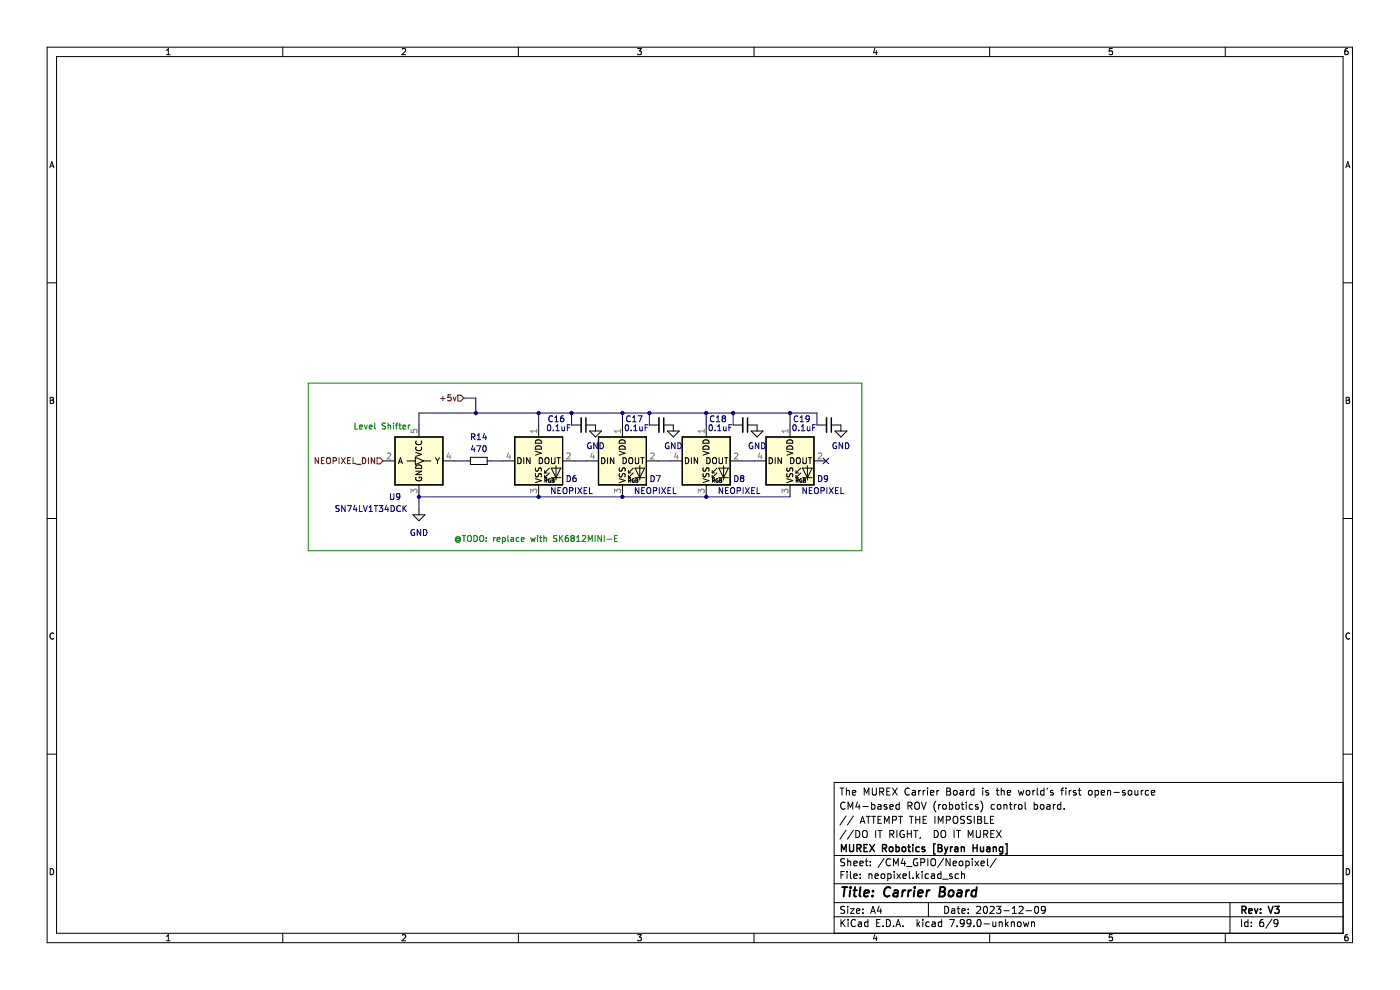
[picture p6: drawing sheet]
<svg xmlns="http://www.w3.org/2000/svg" width="297mm" height="210mm" viewBox="0 0 297 210" stroke-linecap="round" stroke-linejoin="round" font-family="sans-serif">
<g fill="none" stroke="#000" stroke-width=".21">
<path d="M10 10h276.9v190h-276.9zM12 12h272.9v186h-272.9zM35.3 11.6h.8M35.3 10.7l.4-.4v1.3M60 10v2M85.3 10.4l.5-.1 .3 .4-.8 .9h.8M110 10v2M135.2 10.3h.9l-.5 .5 .4 .1v.6l-.2 .1-.6-.1M160 10v2M185.6 10.2l-.3 1h.8M185.9 10.7v.9M209.9 10v2"/>
<path d="M236 10.3h-.7v.6h.6l.1 .6-.2 .1-.5-.1M259.9 10v2M285.9 10.3l-.4 .1-.2 .2v.8l.2 .2 .5-.1-.1-.6-.4-.1-.2 .2M10.6 35.6l.4-1.3 .4 1.3M10.7 35.2h.6M285.5 35.6l.4-1.3 .5 1.3M285.6 35.2h.6M10 60h2M284.9 60h2M10.7 84.3h.4l.2 .2-.2 .4 .2 .1 .1 .3-.2 .3h-.5zM10.7 84.9h.4M285.6 84.3h.4l.3 .2-.3 .4 .3 .1v.3l-.2 .3h-.5z"/>
<path d="M285.6 84.9h.4M10 110h2M284.9 110h2M11.4 134.4a.58 .58 0 0 0-.8 .5 .58 .58 0 0 0 .8 .5M286.3 134.4a.58 .58 0 0 0-.8 .5 .58 .58 0 0 0 .8 .5M10 160h2M284.9 160h2M178.2 167.2h.9M178.6 167.2v1.5M179.3 170.3a.71 .71 0 0 0-1 .5 .71 .71 0 0 0 .7 .9l.3-.2M179.5 176.1l-1.3 1.9M179.5 173.1l-1.3 1.9"/>
<path d="M179.6 167.8l.2-.1h.3l.1 1M179.6 167.2v1.5M179.9 171.7v-1.5l.5 1 .5-1v1.5M180.8 168.2l.8-.2-.1-.3h-.4l-.3 .2 .1 .7h.6M181.1 176.1l-1.3 1.9M181.1 173.1l-1.3 1.9M181.6 176.2a.76 .76 0 0 1 .8 .7 .76 .76 0 0 1-.8 .8zM181.9 170.1l-.3 1.1h.9M182.3 170.7v1M182.5 174.7l.5-1.5 .5 1.5M182.6 174.2h.7M183.1 176.4l.2-.2a.5 .5 0 0 1 .7 .5v.5a.5 .5 0 0 1-.5 .5 .5 .5 0 0 1-.5-.5z"/>
<path d="M183.1 171.1h1.1M183.3 168.7v-1.5l.5 1 .5-1v1.5M183.8 173.2h.8M184.2 173.2v1.5M184.9 170.7h.4l.3 .2-.1 .7h-.6M184.9 173.2h.9M184.9 170.2v1.5M185.1 167.2v1.2l.2 .3 .5-.1 .1-.2v-1.2M185.3 173.2v1.5M185.8 176.2v1.5M186.3 170.7h.5l.1 1M186.3 176.2h.8"/>
<path d="M186.3 173.9h.5M186.6 167.9h.7l.2-.2-.1-.4-.8-.1v1.5M186.7 176.2v1.5M186.9 171l-.5 .1-.2 .2 .2 .4 .5-.1M187 167.9l.5 .8M187 173.2h-.7v1.5h.7M187.6 174.7v-1.5l.5 1 .5-1v1.5M188.1 170.7h-.3l-.2 .2v.2l.5 .1v.4h-.5M188.1 167.9h.5M188.8 171.2l.7-.2-.1-.3h-.4l-.2 .2v.7h.6M188.8 176.9h.7l.1-.2v-.4l-.8-.1v1.5M188.8 167.2h-.7v1.5h.7"/>
<path d="M189.1 176.9l.5 .8M189.3 167.2l1 1.5M189.3 173.9h.8l.1-.2-.1-.4-.8-.1v1.5M190.3 176.2v1.5M190.3 167.2l-1 1.5M190.6 173.2h.9M190.8 170.7h-.5l-.2 .2 .1 .7h.6M190.8 170.2v1.5M191.1 173.2v1.5M191.8 176.2a.7 .7 0 0 0-.9 .7 .7 .7 0 0 0 .9 .7v-.6h-.2M192.5 176.2v1.5M192.5 176.9h.8"/>
<path d="M192.6 170.9h.7l.2-.2-.1-.4-.8-.1v1.5M192.9 167.3a.71 .71 0 0 0-1 .5 .71 .71 0 0 0 .7 .9l.3-.2M192.9 173.2h.9M193 170.9l.5 .8M193.3 176.2v1.5M193.3 173.2v1.5M193.6 167.7h.5l.1 1M193.8 176.2h.9M194.1 170.4l.3-.2a.5 .5 0 0 1 .7 .5v.5a.5 .5 0 0 1-.5 .5 .5 .5 0 0 1-.5-.5zM194.2 168l-.5 .1-.2 .2 .2 .4 .5-.1M194.3 176.2v1.5M194.3 173.2v1.5"/>
<path d="M194.3 173.9h.8M194.9 167.7v1M195.1 173.2v1.5M195.3 177.6l-.2 .3M195.3 167.7l-.4 .2M195.5 170.2l.5 1.5 .5-1.5M195.8 167.7v1M195.8 173.9h.5M196.3 167.7l-.5 .2M196.6 173.2h-.8v1.5h.8M196.8 167.2v.1M196.8 167.7v1"/>
<path d="M197.4 168.2l.7-.2-.1-.3h-.4l-.2 .2 .1 .7h.5M198.2 176.2a.76 .76 0 0 1 .9 .7 .76 .76 0 0 1-.9 .8zM198.3 173.2v1.5M198.5 169.9a1.72 1.72 0 0 0 0 2.3M198.8 167.7v1M199 174.7v-1.5l.5 1 .5-1v1.5M199.1 170.7v1M199.2 167.7l-.4 .2M199.5 170.7l-.4 .2M199.7 176.4l.3-.2a.5 .5 0 0 1 .6 .5v.5a.5 .5 0 0 1-.5 .5 .5 .5 0 0 1-.5-.5zM200 170.8l.3-.1 .4 .1 .1 .6-.2 .2-.3 .1-.3-.2zM200.8 173.9h.7l.1-.2-.1-.4-.7-.1v1.5"/>
<path d="M200.8 167.2h.5l.3 .2-.3 .5 .3 .1 .1 .4-.3 .3h-.6zM200.8 167.9h.5M201.4 170.2v1.5M201.4 170.7h.4l.3 .2-.1 .7h-.6M202.3 173.4l.2-.2a.5 .5 0 0 1 .7 .5v.5a.5 .5 0 0 1-.5 .5 .5 .5 0 0 1-.5-.5zM202.3 167.8l.2-.1 .5 .1v.6l-.1 .2-.4 .1-.2-.2zM202.4 176.2v1.5M202.8 170.7h.4l.3 .2v.5l-.3 .3-.4-.1-.1-.2zM202.9 176.2h.9M203.3 176.2v1.5M203.7 167.7h.6v1M203.9 170.7h.6"/>
<path d="M204.1 170.2v1.2l.4 .3M204.3 168l-.5 .1-.2 .2 .2 .4 .5-.1M204.6 173.2h-.6l-.2 .1v.4l.7 .3 .1 .4-.3 .3-.5-.1M205 170.2v.1M205 170.7v1M205 167.7v1M205.4 177.7v-1.5l.5 1 .5-1v1.5M205.5 167.7l-.5 .2M206 173.2h-.5l-.2 .1v.4l.6 .3 .1 .4-.2 .3-.6-.1M206.3 170.7h-.4l-.3 .2 .2 .7h.5M206.6 167.2v1.5M206.6 167.7h-.4l-.3 .2 .1 .7h.6"/>
<path d="M206.7 173.2v1.5M207.1 176.2v1.2l.3 .3 .4-.1 .2-.2v-1.2M207.4 173.2h.5l.3 .2-.3 .5 .3 .1 .1 .4-.3 .3h-.6zM207.4 173.9h.5M207.5 170.7h-.4l-.2 .2 .1 .2 .5 .1v.4h-.6M208 169.9a1.72 1.72 0 0 1 0 2.3M208.5 167.2v.1M208.5 167.7v1M208.7 176.9h.7l.1-.2v-.4l-.8-.1v1.5M208.9 173.2v1.5h.7M209 176.9l.5 .8M209.7 167.7h-.4l-.2 .2 .1 .2 .5 .1v.4h-.6"/>
<path d="M210.1 173.9h.5M210.2 176.9h.5M210.8 173.2h-.7v1.5h.7M210.9 176.2h-.7v1.5h.7M211 170.7h-.5l-.2 .2 .1 .7h.6M211.3 167.7h.6M211.4 176.2l1 1.5M211.5 167.2v1.2l.4 .3M211.7 170.7h.3l.3 .2v.5l-.3 .3-.3-.1-.2-.2zM212.4 167.8l.2-.1h.4v1M212.4 167.2v1.5M212.4 176.2l-1 1.5"/>
<path d="M213 170.8l.2-.1h.3l.1 1M213 170.7v1M213.7 168.2l.7-.2-.1-.3h-.4l-.2 .2 .1 .7h.5M214.1 170.7h.6M214.3 170.2v1.2l.4 .3M215.2 170.7v1M215.6 170.7l-.4 .2M216 167.7l.3 1 .3-.8 .3 .8 .3-1M216.1 170.8l.2-.1 .5 .1v.6l-.1 .2-.4 .1-.2-.2zM217.5 170.2v1.2l.2 .3M217.8 167.8l.2-.1 .4 .1 .1 .6-.2 .2-.3 .1-.2-.2zM219.1 167.7v1"/>
<path d="M219.4 170.7h.4l.3 .2-.1 .7h-.6M219.4 170.2v1.5M219.5 167.7l-.4 .2M220 167.2v1.2l.3 .3M220.8 170.7h.4l.3 .2v.5l-.3 .3-.4-.1-.1-.2zM221.5 167.7h-.5l-.2 .2 .1 .7h.6M221.5 167.2v1.5M222.1 170.7h.6l.1 1M222.3 167.2l-.2 .2M222.8 171l-.5 .1-.3 .2 .3 .4 .5-.1M223.4 167.7h-.4l-.2 .2 .1 .2 .5 .1v.4h-.6M223.5 170.7v1"/>
<path d="M223.9 170.7l-.4 .2M225 170.7h-.4l-.3 .2 .2 .7h.5M225 170.2v1.5M225 167.7h.6M225.6 167.2l-.3 .2v1.3M225.8 171.5v.2M226.1 167.2v.1M226.1 167.7v1M226.8 167.7v1M227.3 167.7l-.5 .2M228.3 167.7h-.4l-.2 .2 .1 .2 .5 .1v.4h-.6M228.8 167.7h.5"/>
<path d="M229 167.2v1.2l.3 .3M231 167.8l.2-.1 .4 .1 .1 .6-.2 .2-.3 .1-.2-.2zM232.3 167.7h.5l.2 .2-.1 .7h-.6M232.3 167.7v1.5M233.6 168.2l.7-.2v-.3h-.5l-.2 .2 .1 .7h.6M235 167.8l.2-.1h.3l.1 1M235 167.7v1M236.3 168.1h1.2M238.7 167.7h-.4l-.2 .2 .1 .2 .5 .1v.4h-.6M239.4 167.8l.2-.1 .4 .1 .1 .6-.1 .2-.4 .1-.2-.2zM240.8 167.7v.9l.4 .1 .2-.2M241.4 167.7v1"/>
<path d="M242.1 167.7v1M242.5 167.7l-.4 .2M243.7 167.7h-.4l-.3 .2 .1 .7h.6M244.3 168.2l.7-.2-.1-.3h-.4l-.2 .2v.7h.6M284.9 166h-107.9v32M10.7 184.3a.66 .66 0 0 1 .7 .6 .66 .66 0 0 1-.7 .7zM35.3 198.6l.4-.3v1.3M35.3 199.6h.8M60 198v2M85.3 198.4l.5-.1 .3 .3-.8 1h.8M110 198v2M135.2 198.3h.9l-.5 .5 .4 .1v.5l-.2 .2-.6-.2"/>
<path d="M160 198v2M177 194.5h107.9M177 191.5h107.9M177 187.5h107.9M177 181.5h107.9M178.4 185.6h.5M178.4 195.1v1.5M178.6 195.7l.7 .9M179.1 184.9h-.7v1.5M179.2 192.3h-.6l-.2 .1v.4l.7 .3 .1 .4-.3 .3-.6-.1M179.2 182.2h-.6l-.2 .1v.4l.7 .3 .1 .4-.3 .3-.6-.1M179.3 195.1l-.9 .8"/>
<path d="M179.7 184.9v.1M179.7 185.4v1M179.8 182.2v1.5M179.8 192.3v.1M179.8 192.8v1M179.8 182.8l.3-.1h.3l.1 1M179.9 195.1v.1M179.9 195.6v1M180.4 192.8h.8l-.8 1h.8M180.4 184.9v1.2l.2 .3M181.1 185.9l.7-.2v-.3h-.5l-.2 .2 .1 .7h.6M181.1 183.2l.7-.2v-.3h-.5l-.2 .2 .1 .7h.6"/>
<path d="M181.5 195.2a.71 .71 0 0 0-1 .5 .71 .71 0 0 0 .7 .9l.3-.2M181.7 193.3l.7-.2-.1-.3h-.4l-.2 .2 .1 .7h.5M182.1 195.6h.6l.1 1M182.4 183.2l.7-.2v-.3h-.5l-.2 .2 .1 .7h.6M182.5 186.2v.2M182.5 185.4v.2M182.8 195.9l-.5 .1-.2 .2 .2 .4 .5-.1M183.1 192.8v.2M183.1 193.6v.2M183.6 182.7h.5M183.8 182.2v1.2l.3 .3M184.1 195.6h-.4l-.3 .2 .2 .7h.5"/>
<path d="M184.1 195.1v1.5M184.3 185.5l.3-.1h.3l.1 1M184.3 185.4v1M184.6 183.5v.2M184.6 182.7v.2M184.7 193.8l.5-1.5 .5 1.5M184.8 193.3h.8M185.6 198.2l-.3 .9h.8M185.6 185.9l.7-.2v-.3h-.5l-.2 .2 .1 .7h.6M185.9 198.7v.9M186 195.8h.5M186.5 192.2l-.4 1.1h1"/>
<path d="M186.7 195.1h-.7v1.5h.7M186.8 192.8v1M187 185.5l.2-.1 .4 .1 .1 .6-.1 .2-.4 .1-.2-.2zM187.3 196.4v.2M187.6 182.1l-1.3 1.9M188.1 195.1a.76 .76 0 0 1 .8 .7 .76 .76 0 0 1-.8 .8zM188.3 185.4h.5l.3 .2-.2 .7h-.6M188.3 185.4v1.5M188.9 182.3a.71 .71 0 0 0-1 .5 .71 .71 0 0 0 .7 .9l.3-.2M189.6 196.4v.2M189.6 183.7v-1.5l.5 1 .5-1v1.5M189.7 184.9v.1"/>
<path d="M189.7 185.4v1M190.1 196.6l.5-1.5 .5 1.5M190.2 196.1h.7M190.3 185.4l.8 1M191.1 185.4l-.8 1M191.6 185.9l.7-.2-.1-.3h-.4l-.2 .2v.7h.6M191.6 196.4v.2M191.6 182.1l-.4 1.1h.9M191.9 182.7v1M192.3 183.8h1.2M192.9 184.9v1.2l.2 .3M193.7 186.2v.2"/>
<path d="M194.4 184.9v1.5M194.6 185.8l.4 .6M194.6 195.1v1.5M194.6 182.2a.7 .7 0 0 0-.8 .7 .7 .7 0 0 0 .8 .7l.1-.6h-.3M194.7 196l.4 .6M195 185.4l-.6 .5M195.1 195.6l-.5 .5M195.3 182.9h.8l.1-.2-.1-.4-.8-.1v1.5M195.6 184.9v.1M195.6 185.4v1M195.8 195.1v.1M195.8 195.6v1"/>
<path d="M196.8 182.2v1.5M197 191.5v3M197 185.4h-.4l-.3 .2 .1 .7h.6M197.1 195.6h-.4l-.3 .2 .2 .7h.5M197.6 182.4l.2-.2a.5 .5 0 0 1 .7 .5v.5a.5 .5 0 0 1-.5 .5 .5 .5 0 0 1-.5-.5zM197.6 185.4h.6l.1 1M197.8 195.6h.5l.1 1M198.3 185.7l-.5 .1-.3 .2 .3 .4 .5-.1M198.4 195.9l-.5 .1-.2 .2 .2 .4 .5-.1M199.6 185.4h-.4l-.3 .2 .1 .7h.6M199.6 184.9v1.5M199.8 195.6h-.5l-.3 .2 .2 .7h.6"/>
<path d="M199.8 195.1v1.5M200 186.5h1.1M200.2 182.1l-1.3 1.9M200.4 192.3a.76 .76 0 0 1 .9 .7 .76 .76 0 0 1-.9 .8zM201.5 195.1h1l-.7 1.5M201.5 182.2v1.5l-.8-1.5v1.5M201.9 192.8h.6v1M202 185.4h-.4l-.2 .2 .1 .2 .5 .1v.4h-.6M202.2 183.2l.7-.2-.1-.3h-.4l-.2 .2 .1 .7h.5M202.5 193.1l-.5 .1-.2 .2 .2 .4 .5-.1M203 192.8h.6M203 196.4v.2"/>
<path d="M203.3 192.3v1.2l.3 .3M203.3 185.4h-.4l-.3 .2 .2 .7h.5M203.5 182.8l.3-.1 .4 .1 .1 .6-.2 .2-.3 .1-.3-.2zM204 185.5l.2-.1h.3l.1 1M204 184.9v1.5M204 193.3l.8-.2-.1-.3h-.4l-.3 .2 .1 .7h.6M204.5 195.7l-.2 .3h-.3l-.3-.3v-.4l.3-.2h.4l.1 .2a1 1 0 0 1-.4 1.3h-.3M204.9 182.7h.4l.3 .2-.1 .7h-.6M204.9 182.7v1.5M205.4 193.6v.2M205.4 192.8v.2M206 195.7l-.3 .3h-.3l-.3-.3v-.4l.3-.2h.4l.2 .2a1 1 0 0 1-.5 1.3h-.2"/>
<path d="M206.3 182.2v.1M206.3 182.7v1M206.6 196.4v.2M206.8 182.7l.8 1M207.2 192.4l.6-.1 .2 .4-.9 1.1h.9M207.4 195.2l.2-.1a.8 .8 0 0 1 .5 .7 .8 .8 0 0 1-.5 .8l-.3-.6zM207.6 182.7l-.8 1M208.1 183.2l.7-.2v-.3h-.5l-.2 .2 .1 .7h.6M208.8 192.4l.2-.1a.8 .8 0 0 1 .5 .7 .8 .8 0 0 1-.5 .8l-.4-.6zM208.8 196h1.1M209.5 182.2v1.2l.2 .3M209.9 198v2"/>
<path d="M210 192.4l.6-.1 .3 .4-.9 1.1h.9M210.6 195.6l.1 .9 .3 .1 .3-.2M211.3 195.6v1M211.3 182.1l-1.3 1.9M211.4 192.3h.9l-.5 .5 .5 .2v.6l-.3 .2-.6-.2M212 195.7l.2-.1h.3l.1 1M212 195.6v1M213 193.2h1.1M213.3 195.1v1.5M213.5 196l.4 .6M213.9 195.6l-.6 .5M214.5 195.7l.3-.1h.3l.1 1"/>
<path d="M214.5 195.6v1M214.8 193.8h.8M214.8 192.7l.4-.4v1.5M216 195.6h.3l.3 .2v.5l-.3 .3-.3-.1-.2-.2zM216.2 192.4l.6-.1 .2 .4-.9 1.1h.9M217.1 195.6l.3 1 .3-.8 .3 .8 .3-1M217.7 193.2h1.1M218.8 195.7l.2-.1h.4l.1 1M218.8 195.6v1M219.6 192.4l.2-.1a.8 .8 0 0 1 .6 .7 .8 .8 0 0 1-.6 .8l-.3-.6zM221.8 192.9l-.3 .3h-.3l-.3-.3v-.4l.3-.2h.4l.2 .2a1 1 0 0 1-.5 1.3h-.3M236 198.3h-.7v.6l.6-.1 .1 .6-.2 .2-.5-.2"/>
<path d="M259.9 198v2M260.9 191.5v6.5M263.4 195.1v1.5M264.7 195.6h-.4l-.3 .2 .2 .7h.5M264.7 195.1v1.5M265.5 196.4v.2M265.5 195.6v.2M268 195.1h-.5a1.01 1.01 0 0 0 0 1.5l.5-.2 .1-.5-.3-.3-.4 .1-.2 .2M269.8 195l-1.3 1.9M271.1 195.7l-.3 .3h-.3l-.3-.3v-.4l.3-.2h.5l.1 .2a1 1 0 0 1-.4 1.3h-.3M285.6 184.3a.66 .66 0 0 1 .7 .6 .66 .66 0 0 1-.7 .7zM285.9 198.3h-.4l-.2 .3v.7l.2 .3 .5-.2-.1-.6h-.4l-.2 .2"/>
</g>
<g fill="none" stroke="#000" stroke-width=".3">
<path d="M180.2 179.1v1.3l.3 .2h.4l.2-.2v-1.3M181.8 179.9h.7l.2-.3-.1-.3-.8-.2v1.5M182.2 179.9l.5 .7M183.3 179.9h.5M184 179.1h-.7v1.5h.7M184.5 179.1l1 1.5M185.5 179.1l-1 1.5M187.2 179.9h.7l.2-.3-.1-.3-.8-.2v1.5M187.6 179.9l.5 .7M188.7 179.8l.2-.2 .5 .2v.6l-.1 .2h-.4l-.2-.1zM190.1 179.7l.4-.1 .3 .3-.1 .7h-.6M190.1 179.1v1.5"/>
<path d="M191.4 179.8l.3-.2 .4 .2 .1 .6-.2 .2h-.3l-.3-.1zM192.6 179.6h.5M192.8 179.1v1.3l.3 .2M193.6 179.1v.2M193.6 179.6v1M195 179.7l-.4-.1-.3 .3 .1 .7h.6M196.1 179.7l-.3-.1-.2 .3v.2l.5 .1v.4h-.5M198.4 179h-.3v2.1h.3M199 179.1h.5l.3 .3-.3 .5 .3 .1 .1 .4-.3 .2h-.6zM199 179.9h.5M200.4 179.6l.3 1M201.1 179.6l-.4 1"/>
<path d="M201.6 179.6v1M202.1 179.6l-.5 .3M202.6 179.7h.5l.1 .9M203.9 179.8l.2-.2 .4 .1 .1 .9M203.9 179.6v1M206.4 179.9h.9M206.4 179.1v1.5M207.3 179.1v1.5M208 179.6l.1 1h.3l.2-.1M208.6 179.6v1M209.4 179.7h.5l.1 .9M210.7 179.8l.2-.2 .4 .1 .1 .9"/>
<path d="M210.7 179.6v1M212.7 179.7l-.4-.1-.3 .3 .1 .7h.6M212.7 179.6v1.3l-.3 .2h-.3M213.3 179h.3v2.1h-.3M178.5 180.6v-1.5l.5 1.1 .5-1.1v1.5M200.7 180.6l-.3 .5M203.2 180l-.5 .1-.2 .2 .2 .3h.5M210 180l-.5 .1-.2 .2 .2 .3h.5M263.5 193h.7l.1-.3v-.3l-.8-.2v1.5M263.8 193l.5 .7M264.9 193.2l.7-.1v-.3l-.5-.1-.2 .3 .1 .7h.6M266.1 192.7l.4 1 .3-1"/>
<path d="M267.4 193.6v.1M267.4 192.8v.2M269.1 192.2l.5 1.5 .5-1.5M270.4 192.2h.9l-.5 .6 .5 .2v.6l-.2 .1-.7-.1"/>
</g>
<g fill="none" stroke="#000" stroke-width=".4">
<path d="M178.6 188.2h1.2M179.2 188.2l-.2 2M180.4 188.8l-.2 1.4M180.5 188.2l-.1 .2M181 188.8h.8M181.4 188.2l-.2 1.7 .1 .2 .3 .1M182.6 188.2l-.3 1.7 .3 .3M183.3 189.5l1-.2v-.4h-.8l-.2 1 .2 .3 .6-.1M185.1 190v.2M185.2 188.9v.2M188.9 188.4a.88 .88 0 0 0-1 0 .88 .88 0 0 0-.3 .9 .69 .69 0 0 0 .3 .8 .69 .69 0 0 0 .8-.1M189.7 188.9h.8l-.1 1.3"/>
<path d="M190.5 189.3l-.7 .1a.4 .4 0 0 0-.3 .4 .4 .4 0 0 0 .2 .4l.7-.1M191.5 188.8l-.2 1.4M192.1 188.8l-.4 .1-.2 .3M192.8 188.8l-.2 1.4M193.3 188.8l-.4 .1-.2 .3M194 188.8l-.2 1.4M194.1 188.2l-.1 .2M194.8 189.5l.9-.2v-.4h-.8l-.2 1 .3 .3 .5-.1M196.7 188.8l-.2 1.4M197.2 188.8l-.4 .1-.2 .3M199.4 189.1h.6M199.5 188.2h.7l.2 .2 .1 .3-.5 .4 .3 .1a.58 .58 0 0 1-.3 1h-.8z"/>
<path d="M201.4 189l.1-.1a.5 .5 0 0 1 .8 .3l-.1 .6-.2 .3a.5 .5 0 0 1-.8-.3zM203.2 188.9h.8l-.1 1.3M204 189.3l-.7 .1a.4 .4 0 0 0-.3 .4 .4 .4 0 0 0 .2 .4l.7-.1M205 188.8l-.1 1.4M205.6 188.8l-.4 .1-.2 .3M207.1 188.9a.66 .66 0 0 0-1 .3v.6l.1 .3h.8M207.2 188.2l-.2 2"/>
</g>
<path d="M162.5 92.7h10.2v10.2h-10.2z" fill-rule="evenodd" fill="#fffed0"/>
<path d="M162.5 92.7h10.2v10.2h-10.2z" fill="none" stroke="#000" stroke-width=".25"/>
<path d="M109.2 92.7h10.1v10.2h-10.1z" fill-rule="evenodd" fill="#fffed0"/>
<path d="M109.2 92.7h10.1v10.2h-10.1z" fill="none" stroke="#000" stroke-width=".25"/>
<path d="M83.8 92.7h10.2v10.2h-10.2z" fill-rule="evenodd" fill="#fffed0"/>
<path d="M83.8 92.7h10.2v10.2h-10.2z" fill="none" stroke="#000" stroke-width=".25"/>
<path d="M127 92.7h10.1v10.2h-10.1z" fill-rule="evenodd" fill="#fffed0"/>
<path d="M127 92.7h10.1v10.2h-10.1z" fill="none" stroke="#000" stroke-width=".25"/>
<path d="M144.7 92.7h10.2v10.2h-10.2z" fill-rule="evenodd" fill="#fffed0"/>
<path d="M83.8 92.7h10.2v10.2h-10.2zM109.2 92.7h10.1v10.2h-10.1zM127 92.7h10.1v10.2h-10.1zM144.7 92.7h10.2v10.2h-10.2zM162.5 92.7h10.2v10.2h-10.2z" fill="none" stroke="#000" stroke-width=".25"/>
<g fill="none" stroke="#000084" stroke-width=".21">
<path d="M100.3 94.5l-.3 .9h.8M100.6 95v.8M101.2 94.5h.8l-.5 1.3M102.5 94.7l.2-.2a.68 .68 0 0 1 .5 .7 .68 .68 0 0 1-.5 .6l-.3-.5zM116.2 90.2l.2-.1a.68 .68 0 0 1 .5 .6 .68 .68 0 0 1-.5 .7l-.3-.5zM117.4 91.3v.1M117.9 91.4h.8M117.9 90.5l.4-.4v1.3M119.2 90.5l.1 .8h.5M119.8 90.5v.9M120.4 90.7h.4M121 90.1h-.6v1.3"/>
<path d="M125.4 94a.58 .58 0 0 0-.8 .6 .58 .58 0 0 0 .8 .5v-.5h-.2M126.7 93.9v1.3l-.7-1.3v1.3M127.3 93.9a.64 .64 0 0 1 .7 .6 .64 .64 0 0 1-.7 .7zM132.8 90.2l.1-.1a.68 .68 0 0 1 .5 .6 .68 .68 0 0 1-.5 .7 .84 .84 0 0 1-.1-1.2zM133.9 91.3v.1M134.4 91.4h.8M134.4 90.5l.4-.4v1.3M135.7 90.5l.1 .8h.5M136.3 90.5v.9M136.9 90.7h.4M137.5 90.1h-.6v1.3M141.9 94a.58 .58 0 0 0-.8 .6 .58 .58 0 0 0 .8 .5v-.5h-.2"/>
<path d="M143.2 93.9v1.3l-.7-1.3v1.3M143.8 93.9a.64 .64 0 0 1 .7 .6 .64 .64 0 0 1-.7 .7zM150.5 90.2l.2-.1a.68 .68 0 0 1 .4 .6 .68 .68 0 0 1-.4 .7l-.3-.5zM151.7 91.3v.1M152.2 91.4h.7M152.2 90.5l.4-.4v1.3M153.5 90.5v.8h.5M154 90.5v.9M154.6 90.7h.5M155.2 90.1h-.6v1.3M159.6 94a.58 .58 0 0 0-.7 .6 .58 .58 0 0 0 .8 .5v-.5h-.2M161 93.9v1.3l-.7-1.3v1.3"/>
<path d="M161.6 93.9a.64 .64 0 0 1 .7 .6 .64 .64 0 0 1-.7 .7zM168.3 90.2l.2-.1a.68 .68 0 0 1 .4 .6 .68 .68 0 0 1-.4 .7l-.3-.5zM169.5 91.3v.1M170 90.5l.4-.4v1.3M170 91.4h.7M171.3 90.5v.8h.5M171.8 90.5v.9M172.4 90.7h.4M173 90.1h-.6v1.3M174.6 97.2l1.2 1.2M175.8 97.2l-1.2 1.2M177.4 94a.58 .58 0 0 0-.7 .6 .58 .58 0 0 0 .8 .5v-.5h-.3"/>
<path d="M178.8 93.9v1.3l-.8-1.3v1.3M179.4 93.9a.64 .64 0 0 1 .7 .6 .64 .64 0 0 1-.7 .7zM71.9 107.3l-.6 .1v.3l.5 .3 .1 .3-.2 .2h-.5M73.2 107.2v1.3l-.7-1.3v1.3M73.7 107.2h.8l-.5 1.3M75.3 107.2l-.3 .9h.8M75.6 107.7v.8M76.2 107.2v1.3h.6M77.1 107.2l.4 1.3 .4-1.3M78.3 108.5h.7M78.3 107.6l.4-.4v1.3M79.4 107.2h.7"/>
<path d="M79.7 107.2v1.3M80.4 107.2h.8l-.4 .5 .3 .1v.6l-.1 .1-.6-.1M82 107.2l-.3 .9h.8M82.3 107.7v.8M83 107.2a.64 .64 0 0 1 .7 .7 .64 .64 0 0 1-.7 .6zM84.9 107.4a.56 .56 0 0 0-.7 .5 .56 .56 0 0 0 .7 .5M85.5 107.2v1.3M85.7 107.8l.5 .7M86.2 107.2l-.7 .8M87.9 112.4a.58 .58 0 0 0-.7 .6 .58 .58 0 0 0 .8 .5v-.5h-.3M89.2 112.3v1.3l-.7-1.3v1.3M89.8 112.3a.64 .64 0 0 1 .8 .7 .64 .64 0 0 1-.8 .6z"/>
<path d="M117.7 103.4v1.3l-.7-1.3v1.3M118.4 104h.4M119 103.4h-.6v1.3h.6M119.5 103.6l.2-.2a.43 .43 0 0 1 .6 .5v.4a.42 .42 0 0 1-.4 .4 .42 .42 0 0 1-.5-.4zM120.8 104.1l.6-.1 .1-.4-.7-.2v1.3M122.1 103.4v1.3M122.6 103.4l.8 1.3M123.4 103.4l-.8 1.3M123.9 104h.4M124.5 103.4h-.6v1.3h.6M125.1 103.4v1.3h.6M135.5 103.4v1.3l-.7-1.3v1.3"/>
<path d="M136.1 104h.5M136.7 103.4h-.6v1.3h.6M137.3 103.6l.2-.2a.43 .43 0 0 1 .6 .5v.4a.42 .42 0 0 1-.5 .4 .42 .42 0 0 1-.4-.4zM138.6 104.1l.6-.1 .1-.4-.7-.2v1.3M139.9 103.4v1.3M140.4 103.4l.8 1.3M141.2 103.4l-.8 1.3M141.7 104h.4M142.3 103.4h-.6v1.3h.6M142.8 103.4v1.3h.6M153.3 103.4v1.3l-.7-1.3v1.3M153.9 104h.4"/>
<path d="M154.5 103.4h-.6v1.3h.6M155.1 103.6l.2-.2a.43 .43 0 0 1 .5 .5v.4a.42 .42 0 0 1-.4 .4 .42 .42 0 0 1-.4-.4zM156.4 104.1l.6-.1v-.4l-.6-.2v1.3M157.7 103.4v1.3M158.1 103.4l.9 1.3M159 103.4l-.9 1.3M159.5 104h.4M160.1 103.4h-.6v1.3h.6M160.6 103.4v1.3h.6M171.1 103.4v1.3l-.8-1.3v1.3M171.7 104h.4M172.3 103.4h-.6v1.3h.6"/>
<path d="M172.8 103.6l.3-.2a.43 .43 0 0 1 .5 .5v.4a.42 .42 0 0 1-.4 .4 .42 .42 0 0 1-.4-.4zM174.2 104.1l.6-.1v-.4l-.6-.2v1.3M175.4 103.4v1.3M175.9 103.4l.9 1.3M176.8 103.4l-.9 1.3M177.2 104h.5M177.8 103.4h-.6v1.3h.6M178.4 103.4v1.3h.6"/>
</g>
<g fill="none" stroke="#000080" stroke-width=".21">
<path d="M88.9 90.2v-2.6h84.4v2.6M96.5 97.8h2.5M98.4 84.4h2.5v3.2M100 92.7l.6-.1 .1-.5-.7-.1v1.3M100.3 92.7l.5 .6M101.2 93.3h.8M101.2 92.4l.4-.4v1.3M102.8 91.9l-.3 1h.7M103.1 92.4v.9M104.1 97.8h2.6M114.3 87.6v2.6M117.2 88.3a.56 .56 0 0 0-.8 .5 .56 .56 0 0 0 .8 .5"/>
<path d="M117.7 89.5h.7M117.7 88.6l.4-.4v1.3M119.5 88.2l-.4 .1-.1 .2-.1 .7 .2 .3 .5-.2-.1-.6h-.4l-.2 .2M121.3 87.6v2.6M121.9 97.8h2.5M132 87.6v2.6M133.7 88.3a.56 .56 0 0 0-.8 .5 .56 .56 0 0 0 .8 .5M134.2 89.5h.7M134.2 88.6l.4-.4v1.3M135.4 88.2h.8l-.5 1.3M137.8 87.6v2.6M139.7 97.8h2.5"/>
<path d="M149.8 87.6v2.6M151.5 88.3a.56 .56 0 0 0-.8 .5 .56 .56 0 0 0 .8 .5M152 89.5h.7M152 88.6l.3-.4v1.3M153.4 88.7l-.2 .3v.3l.2 .2 .4-.1 .1-.2v-.2l-.2-.3M153.4 88.7l-.2-.2 .2-.3h.3l.2 .2-.2 .3M153.4 88.7h.3M155.5 87.6v2.6M157.4 97.8h2.6M167.6 87.6v2.6M169.3 88.3a.56 .56 0 0 0-.8 .5 .56 .56 0 0 0 .8 .5M169.8 89.5h.7"/>
<path d="M169.8 88.6l.3-.4v1.3M171.7 88.7l-.3 .3-.3-.1-.1-.6 .4-.1 .3 .2-.1 .8-.2 .2-.3 .1M82.8 104.7v1l.3 .3 .3-.1 .2-.2v-1M84.8 105.2l-.2 .3-.4-.1v-.6l.4-.1 .2 .2v.8l-.2 .2-.4 .1M120.3 100.9a.64 .64 0 0 1 .7 .6 .64 .64 0 0 1-.7 .7zM122.1 100.9l-.3 .1-.2 .2-.1 .7 .3 .3 .4-.2-.1-.6h-.3l-.3 .2M138.1 100.9a.64 .64 0 0 1 .7 .6 .64 .64 0 0 1-.7 .7zM139.2 100.9h.9l-.6 1.3M155.9 100.9a.64 .64 0 0 1 .7 .6 .64 .64 0 0 1-.7 .7zM157.3 101.4l-.2-.2 .2-.3h.3l.2 .2-.2 .3M157.3 101.4l-.2 .3v.3l.2 .2 .4-.1 .1-.2v-.2l-.2-.3M157.3 101.4h.3"/>
<path d="M167.6 105.4h-78.7v2.5M173.6 100.9a.64 .64 0 0 1 .8 .6 .64 .64 0 0 1-.8 .7zM175.6 101.4l-.3 .3-.3-.1-.1-.6 .4-.1 .3 .2-.1 .8-.2 .2-.3 .1"/>
</g>
<g fill="none" stroke="#008000" stroke-width=".21">
<path d="M65.4 81.3h117.4v35.5h-117.4zM75.3 89.7v1.3h.6M76.3 90.6l.6-.1-.1-.3h-.3l-.2 .1v.7h.5M77.3 90.2l.3 .8 .3-.8M78.3 90.6l.6-.1v-.3h-.4l-.2 .1 .1 .7h.5M79.5 89.7v1.1l.2 .2M81.8 89.8l-.7 .1v.3l.6 .3 .1 .3-.3 .2h-.4M82.3 90.3l.5-.1 .1 .8M82.3 89.7v1.3M83.5 89.7v.2M83.5 90.2v.8M83.9 90.2h.5"/>
<path d="M84.4 89.7l-.3 .2v1.1M84.6 90.2h.5M84.8 89.7v1.1l.3 .2M85.5 90.6l.6-.1-.1-.3h-.3l-.2 .1v.7h.5M86.6 90.2v.8M87 90.2l-.4 .2M97.4 114.3a.3 .3 0 0 0-.4-.1 .3 .3 0 0 0 0 .5 .3 .3 0 0 0 .4-.1M97.4 114.1v.5M97.4 114.6l.1 .1a.56 .56 0 0 0 0-.8 .56 .56 0 0 0-.8 0 .56 .56 0 0 0-.1 .8 .6 .6 0 0 0 1 .2M98.1 113.6h.7M98.4 113.6v1.3M99.2 113.8l.3-.2a.43 .43 0 0 1 .5 .4v.4a.42 .42 0 0 1-.4 .5 .42 .42 0 0 1-.4-.5z"/>
<path d="M100.6 113.6a.64 .64 0 0 1 .7 .6 .64 .64 0 0 1-.7 .7zM101.8 113.8l.3-.2a.43 .43 0 0 1 .5 .4v.4a.42 .42 0 0 1-.4 .5 .42 .42 0 0 1-.4-.5zM103.2 114.1v.1M103.2 114.7v.2M104.7 114v.9M105.1 114l-.4 .3M105.4 114.4l.7-.1-.1-.2-.4-.1-.2 .2 .1 .6h.5M106.6 114.1l.4-.1 .2 .3-.1 .5h-.5M106.6 114v1.3M107.7 113.6v1.1l.2 .2M108.4 114.1h.5l.1 .8M109 114.3l-.6 .3 .1 .3 .5-.1"/>
<path d="M110.1 114.1l-.4-.1-.2 .3 .1 .5h.5M110.6 114.4l.6-.1-.1-.2-.3-.1-.2 .2v.6h.5M112.6 114l.2 .9 .3-.6 .2 .6 .3-.9M114 113.6v.1M114 114v.9M114.5 114h.4M114.6 113.6v1.1l.3 .2M115.4 114.1h.4l.1 .8M115.4 113.6v1.3M118.1 113.7h-.6v.4l.5 .2 .1 .3-.2 .3-.5-.1M118.7 113.6v1.3M118.9 114.1l.5 .8"/>
<path d="M119.4 113.6l-.7 .7M120.5 113.6l-.4 .1-.1 .2-.1 .7 .2 .3 .5-.2-.1-.6h-.4l-.2 .2M121.4 114.1l-.3-.2 .3-.3h.2l.2 .2-.2 .3M121.4 114.1h.2M121.4 114.1l-.3 .3 .1 .3 .2 .2 .3-.1 .1-.2v-.2l-.2-.3M122.3 114.9h.7M122.3 114l.4-.4v1.3M123.5 113.7l.5-.1 .3 .4-.8 .9h.8M124.8 114.9v-1.3l.4 .9 .4-.9v1.3M126.2 113.6v1.3M127.6 113.6v1.3l-.7-1.3v1.3M128.2 113.6v1.3"/>
<path d="M128.8 114.4h1M130.4 114.2h.4M131 113.6h-.6v1.3h.6"/>
</g>
<g fill="none" stroke="#800000" stroke-width=".21">
<path d="M67.6 97.1v1.3l-.8-1.3v1.3M68.2 97.7h.4M68.8 97.1h-.6v1.3h.6M69.3 97.3l.3-.2a.43 .43 0 0 1 .5 .4v.4a.42 .42 0 0 1-.4 .5 .42 .42 0 0 1-.4-.5zM70.7 97.7h.6v-.5l-.6-.1v1.3M71.9 97.1v1.3M72.4 97.1l.9 1.3M73.3 97.1l-.9 1.3M73.7 97.7h.5M74.3 97.1h-.6v1.3h.6M74.9 97.1v1.3h.6M75.6 98.5h1"/>
<path d="M76.9 97.1a.64 .64 0 0 1 .7 .6 .64 .64 0 0 1-.7 .7zM78.2 97.1v1.3M79.5 97.1v1.3l-.7-1.3v1.3M80 97.1h.6l.7 .7-.7 .6h-.6zM93.5 84.5h.9M94 84.1v.9M95.7 83.8h-.6l-.1 .6 .6-.1 .1 .6-.2 .1-.5-.1M96.1 84.2l.3 .8 .3-.8M97.1 83.8h.7l.6 .6-.6 .7h-.7z"/>
</g>
<g fill="none" stroke="#000" stroke-width=".21">
<path d="M81.3 97.8h2.5M84.5 98.4l.5-1.3 .4 1.3M84.6 98h.7M86.3 97.8h1.8M88.1 97l1.8 .8-1.8 .7zM88.2 99.9h1.3l-1.3 .8h1.3M88.2 96l1.3 .4-1.3 .4M88.2 98.9a.68 .68 0 0 1 .8-.2 .68 .68 0 0 1 .5 .6h-1.3zM88.3 93.5a.56 .56 0 0 0 .5 .8 .56 .56 0 0 0 .5-.8M88.3 94.8a.56 .56 0 0 0 .5 .8 .56 .56 0 0 0 .5-.8M88.9 90.2v2.5M89.9 97.8h1.5"/>
<path d="M92.4 97.1l.4 .6M92.8 97.7v.7M93.2 97.1l-.4 .6M94 97.8h2.5M99 97.8h.8M99.8 97h3.6v1.5h-3.6zM103.4 97.8h.7M106.7 97.8h2.5M109.8 97.1a.64 .64 0 0 1 .8 .6 .64 .64 0 0 1-.8 .7zM111.1 97.1v1.3M112.4 97.1v1.3l-.7-1.3v1.3M113.6 95.7l1.3 .4-1.3 .5"/>
<path d="M113.6 94.8a.68 .68 0 0 1 .8-.2 .68 .68 0 0 1 .5 .7h-1.3zM113.6 99.2l.1 .7h.4l.2-.5 .3-.2 .3 .3-.1 .5M113.8 93.4a.66 .66 0 0 1 .7-.1 .66 .66 0 0 1 .4 .7h-1.3zM114.3 90.2v2.5M114.4 97.1a.64 .64 0 0 1 .7 .6 .64 .64 0 0 1-.7 .7zM115.5 99.8v.5M115.7 97.3l.2-.2a.43 .43 0 0 1 .6 .4v.4a.42 .42 0 0 1-.5 .5 .42 .42 0 0 1-.4-.5zM116.6 99.3l-1.1 1M116.9 99.3h2.1l-1 2zM117 97.1v1l.2 .3 .4-.1 .1-.2v-1M118 98.8v3M118.1 97.1h.8"/>
<path d="M118.5 97.1v1.3M119.3 97.8h2.6M121.3 90.2h2M124.3 90.2h2v1.2M124.4 97.8h2.6M125.1 91.4h2.5l-1.3 1.3zM127.6 97.1a.64 .64 0 0 1 .8 .6 .64 .64 0 0 1-.8 .7zM128.9 97.1v1.3M130.2 97.1v1.3l-.7-1.3v1.3M131.4 95.7l1.2 .4-1.2 .5M131.4 99.2l.1 .7h.3l.3-.5 .3-.2 .2 .3v.5M131.5 94.7a.66 .66 0 0 1 .8-.1 .66 .66 0 0 1 .3 .7h-1.2z"/>
<path d="M131.5 93.4a.66 .66 0 0 1 .8-.1 .66 .66 0 0 1 .3 .7h-1.2zM132 90.2v2.5M132.2 97.1a.64 .64 0 0 1 .7 .6 .64 .64 0 0 1-.7 .7zM133.3 99.8v.5M133.6 97.1h.1a.43 .43 0 0 1 .5 .4v.4a.42 .42 0 0 1-.4 .5 .42 .42 0 0 1-.4-.5zM134.3 99.3l-1 1M134.7 99.3h2l-1 2zM134.8 97.1v1l.2 .3 .4-.1 .1-.2v-1M135.7 98.8v3M135.9 97.1h.7M136.3 97.1v1.3M137.1 97.8h2.6"/>
<path d="M137.8 90.2h2M140.8 90.2h2v1.2M141.6 91.4h2.5l-1.3 1.3zM142.2 97.8h2.5M145.4 97.1a.64 .64 0 0 1 .7 .6 .64 .64 0 0 1-.7 .7zM146.7 97.1v1.3M148 97.1v1.3l-.7-1.3v1.3M149.1 95.7l1.3 .4-1.3 .5M149.2 94.8a.68 .68 0 0 1 .8-.2 .68 .68 0 0 1 .4 .7h-1.3zM149.2 93.5a.68 .68 0 0 1 .8-.2 .68 .68 0 0 1 .4 .7h-1.3zM149.2 99.2l.1 .7h.3l.3-.5 .3-.2 .2 .3-.1 .5M149.8 90.2v2.5"/>
<path d="M150 97.1a.64 .64 0 0 1 .7 .6 .64 .64 0 0 1-.7 .7zM151.1 99.8v.5M151.2 97.3l.3-.2a.43 .43 0 0 1 .5 .4v.4a.42 .42 0 0 1-.4 .5 .42 .42 0 0 1-.4-.5zM152.1 99.3l-1 1M152.5 99.3h2l-1 2zM152.6 97.1v1l.2 .3 .4-.1 .1-.2v-1M153.5 98.8v3M153.7 97.1h.7M154.1 97.1v1.3M154.9 97.8h2.5M155.5 90.2h2.1M158.6 90.2h2v1.2"/>
<path d="M159.3 91.4h2.6l-1.3 1.3zM160 97.8h2.5M163.2 97.1a.64 .64 0 0 1 .7 .6 .64 .64 0 0 1-.7 .7zM164.4 97.1v1.3M165.8 97.1v1.3l-.8-1.3v1.3M166.9 95.7l1.3 .4-1.3 .5M167 94.8a.68 .68 0 0 1 .8-.2 .68 .68 0 0 1 .4 .7h-1.3zM167 93.5a.68 .68 0 0 1 .8-.2 .68 .68 0 0 1 .4 .7h-1.3zM167 99.2v.7h.4l.2-.5 .3-.2 .3 .3-.1 .5M167.6 90.2v2.5M167.7 97.1a.64 .64 0 0 1 .8 .6 .64 .64 0 0 1-.8 .7zM168.9 99.8v.5"/>
<path d="M169 97.3l.2-.2a.43 .43 0 0 1 .6 .4v.4a.42 .42 0 0 1-.4 .5 .42 .42 0 0 1-.5-.5zM169.9 99.3l-1 1M170.3 99.3h2l-1 2zM170.3 97.1v1l.3 .3 .3-.1 .2-.2v-1M171.3 98.8v3M171.5 97.1h.7M171.8 97.1v1.3M172.7 97.8h2.5M173.3 90.2h2M176.4 90.2h2v1.2M177.1 91.4h2.6l-1.3 1.3zM87.6 109.2h2.5l-1.2 1.3z"/>
<path d="M88.2 101.3a.58 .58 0 0 0 .6 .7 .58 .58 0 0 0 .5-.8h-.4v.3M88.9 102.9v2.5M88.9 107.9v1.3M113.6 101.5l1.3 .5-1.3 .4M113.6 100.4l.1 .7h.4l.2-.5 .3-.2 .3 .3-.1 .5M114.3 102.9v2.5M115.5 101.3h.5M115.5 100.3h.5M115.5 100.8v.5M115.6 101.9h.4v-.3l-.4-.1v.8M115.8 101.9l.2 .4M116.6 100.3l-1.1 1"/>
<path d="M116.8 101.6a.35 .35 0 0 0-.5 .3 .35 .35 0 0 0 .5 .3v-.2h-.2M116.9 101.3h2.1M117.1 101.5l.4 .2-.1 .2 .2 .3-.2 .1h-.3zM117.1 101.9h.3M131.4 101.5l1.2 .5-1.2 .4M131.4 100.4l.1 .7h.3l.3-.5 .3-.2 .2 .3v.5M132 102.9v2.5M133.3 101.3h.5M133.3 100.3h.5M133.3 100.8v.5M133.4 101.9h.3l.1-.3-.4-.1v.8M133.6 101.9l.2 .4"/>
<path d="M134.3 100.3l-1 1M134.4 102h.2v.2M134.5 101.6a.35 .35 0 0 0-.4 .3 .35 .35 0 0 0 .4 .4M134.6 102.2l-.1 .1M134.7 101.3h2M134.9 101.5l.4 .2-.2 .2 .2 .3-.1 .1h-.3zM134.9 101.9h.2M149.1 101.5l1.3 .5-1.3 .4M149.2 100.4l.1 .7h.3l.3-.5 .3-.2 .2 .3-.1 .5M149.8 102.9v2.5M151.1 101.3h.5M151.1 100.3h.5"/>
<path d="M151.1 100.8v.5M151.1 101.9h.4v-.3l-.4-.1v.8M151.3 101.9l.3 .4M152.1 100.3l-1 1M152.2 102h.1v.2M152.3 101.6a.35 .35 0 0 0-.4 .3 .35 .35 0 0 0 .4 .4M152.3 102.2v.1M152.5 101.3h2M152.7 101.5l.4 .2-.2 .2 .2 .3-.1 .1h-.3zM152.7 101.9h.2M166.9 101.5l1.3 .5-1.3 .4M167 100.4v.7h.4l.2-.5 .3-.2 .3 .3-.1 .5"/>
<path d="M167.6 102.9v2.5M168.9 101.3h.5M168.9 100.3h.5M168.9 100.8v.5M168.9 101.9h.4v-.3l-.4-.1v.8M169.1 101.9l.3 .4M169.9 100.3l-1 1M170.1 101.6a.35 .35 0 0 0-.5 .3 .35 .35 0 0 0 .5 .3v-.2h-.1M170.3 101.3h2M170.4 101.9h.3M170.7 101.9l.1-.3-.4-.1v.8h.4M170.7 101.9l.2 .2-.1 .1"/>
<path d="M170.8 102.2v.1"/>
</g>
<g fill="none" stroke="#808080" stroke-width=".21">
<path d="M82.2 96.2l.4-.1 .3 .4-.8 .9h.8M87.2 91.1v.6l.6 .1-.1-.6 .6-.1 .2 .2-.2 .5M95.2 96l-.3 .9h.7M95.5 96.5v.9M107.9 96l-.3 .9h.7M108.2 96.5v.9M113.9 91.4h-1.3l.3 .4M113.9 91.1v.7M120.3 96.2l.4-.1 .3 .4-.8 .9h.8M125.6 96l-.3 .9h.8M125.9 96.5v.9M131.6 91.4h-1.2l.3 .4"/>
<path d="M131.6 91.1v.7M138 96.2l.5-.1 .3 .4-.8 .9h.8M143.4 96l-.3 .9h.8M143.7 96.5v.9M149.4 91.4h-1.3l.4 .4M149.4 91.1v.7M155.8 96.2l.5-.1 .2 .4-.8 .9h.8M161.2 96l-.3 .9h.8M161.5 96.5v.9M167.2 91.1v.7M167.2 91.4h-1.3l.4 .4M173.6 96.2l.5-.1 .2 .4-.8 .9h.8"/>
<path d="M87.2 104.5v-.7l.5 .4 .1-.4h.5l.2 .2-.2 .5M112.6 104.5v-.7l.5 .4 .1-.4h.5l.2 .2-.2 .5M130.4 104.5v-.7l.4 .4 .2-.4h.5l.1 .2-.1 .5M148.1 104.5v-.7l.5 .4 .1-.4h.6l.1 .2-.1 .5M165.9 104.5v-.7l.5 .4 .1-.4h.6l.1 .2-.1 .5"/>
</g>
<path d="M123.3 88.6v3.1M139.8 88.6v3.1M157.6 88.6v3.1M175.3 88.6v3.1" fill="none" stroke="#000" stroke-width=".33"/>
<path d="M124.3 88.6v3.1M140.8 88.6v3.1M158.6 88.6v3.1M176.4 88.6v3.1" fill="none" stroke="#000" stroke-width=".3"/>
<g fill="#000080">
<circle cx="149.8" cy="87.6" r=".46"/>
<circle cx="132" cy="87.6" r=".46"/>
<circle cx="137.8" cy="87.6" r=".46"/>
<circle cx="167.6" cy="87.6" r=".46"/>
<circle cx="155.5" cy="87.6" r=".46"/>
<circle cx="132" cy="105.4" r=".46"/>
<circle cx="149.8" cy="105.4" r=".46"/>
<circle cx="114.3" cy="87.6" r=".46"/>
<circle cx="100.9" cy="87.6" r=".46"/>
<circle cx="121.3" cy="87.6" r=".46"/>
<circle cx="88.9" cy="105.4" r=".46"/>
<circle cx="114.3" cy="105.4" r=".46"/>
</g>
</svg>
